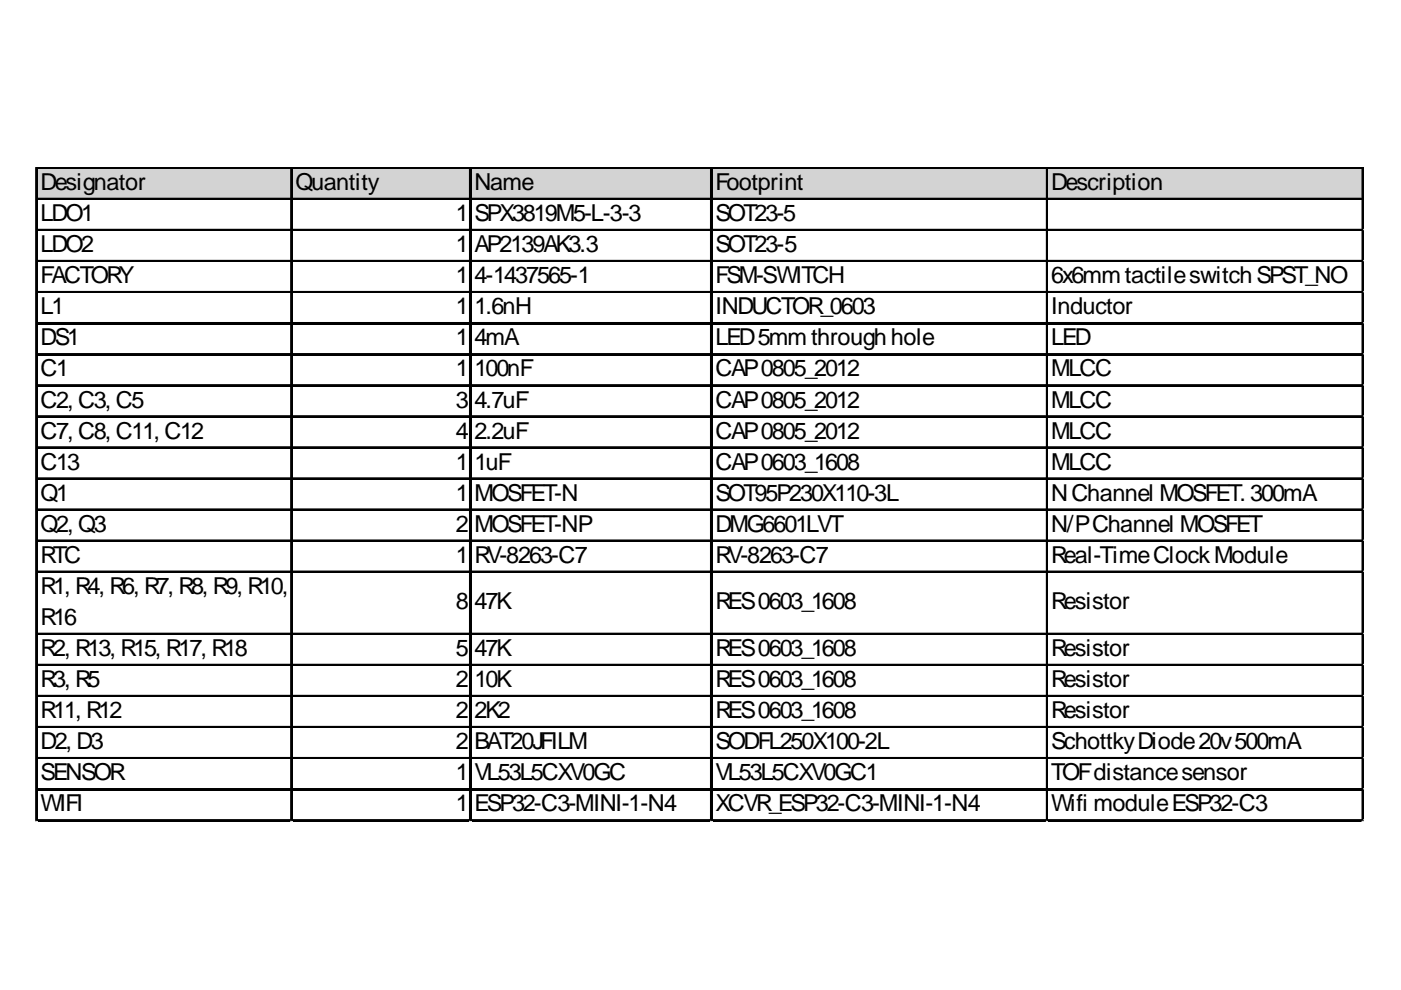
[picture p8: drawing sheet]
<svg xmlns="http://www.w3.org/2000/svg" width="297mm" height="210mm" viewBox="0 0 297 210" stroke-linecap="round" stroke-linejoin="round" font-family="sans-serif">
<defs><g id="words">
<g font-size="4.9">
<text x="8.6" y="40.3">Designator</text>
<text x="62.7" y="40.3">Quantity</text>
<text x="100.6" y="40.3">Name</text>
<text x="151.7" y="40.3">Footprint</text>
<text x="222.9" y="40.3">Description</text>
<text x="8.6" y="46.9">LDO1</text>
<text x="96.6" y="46.9">1</text>
<text x="100.6" y="46.9">SPX3819M5-L-3-3</text>
<text x="151.7" y="46.9">SOT23-5</text>
<text x="8.6" y="53.5">LDO2</text>
<text x="96.6" y="53.5">1</text>
<text x="100.6" y="53.5">AP2139AK3.3</text>
<text x="151.7" y="53.5">SOT23-5</text>
<text x="8.6" y="60.1">FACTORY</text>
<text x="96.6" y="60.1">1</text>
<text x="100.6" y="60.1">4-1437565-1</text>
<text x="151.7" y="60.1">FSM-SWITCH</text>
<text x="222.9" y="60.1">6x6mmtactileswitch SPST_NO</text>
<text x="8.6" y="66.6">L1</text>
<text x="96.6" y="66.6">1</text>
<text x="100.6" y="66.6">1.6nH</text>
<text x="151.7" y="66.6">INDUCTOR_0603</text>
<text x="222.9" y="66.6">Inductor</text>
<text x="8.6" y="73.2">DS1</text>
<text x="96.6" y="73.2">1</text>
<text x="100.6" y="73.2">4mA</text>
<text x="151.7" y="73.2">LED5mmthrough hole</text>
<text x="222.9" y="73.2">LED</text>
<text x="8.6" y="79.8">C1</text>
<text x="96.6" y="79.8">1</text>
<text x="100.6" y="79.8">100nF</text>
<text x="151.7" y="79.8">CAP0805_2012</text>
<text x="222.9" y="79.8">MLCC</text>
<text x="8.6" y="86.4">C2, C3, C5</text>
<text x="96.6" y="86.4">3</text>
<text x="100.6" y="86.4">4.7uF</text>
<text x="151.7" y="86.4">CAP0805_2012</text>
<text x="222.9" y="86.4">MLCC</text>
<text x="8.6" y="93">C7, C8, C11, C12</text>
<text x="96.6" y="93">4</text>
<text x="100.6" y="93">2.2uF</text>
<text x="151.7" y="93">CAP0805_2012</text>
<text x="222.9" y="93">MLCC</text>
<text x="8.6" y="99.6">C13</text>
<text x="96.6" y="99.6">1</text>
<text x="100.6" y="99.6">1uF</text>
<text x="151.7" y="99.6">CAP0603_1608</text>
<text x="222.9" y="99.6">MLCC</text>
<text x="8.6" y="106.2">Q1</text>
<text x="96.6" y="106.2">1</text>
<text x="100.6" y="106.2">MOSFET-N</text>
<text x="151.7" y="106.2">SOT95P230X110-3L</text>
<text x="222.9" y="106.2">NChannel MOSFET. 300mA</text>
<text x="8.6" y="112.8">Q2, Q3</text>
<text x="96.6" y="112.8">2</text>
<text x="100.6" y="112.8">MOSFET-NP</text>
<text x="151.7" y="112.8">DMG6601LVT</text>
<text x="222.9" y="112.8">N/PChannel MOSFET</text>
<text x="8.6" y="119.3">RTC</text>
<text x="96.6" y="119.3">1</text>
<text x="100.6" y="119.3">RV-8263-C7</text>
<text x="151.7" y="119.3">RV-8263-C7</text>
<text x="222.9" y="119.3">Real-TimeClockModule</text>
<text x="8.6" y="125.9">R1, R4, R6, R7, R8, R9, R10,</text>
<text x="96.6" y="129.2">8</text>
<text x="100.6" y="129.2">47K</text>
<text x="151.7" y="129.2">RES0603_1608</text>
<text x="222.9" y="129.2">Resistor</text>
<text x="8.6" y="132.5">R16</text>
<text x="8.6" y="139.1">R2, R13, R15, R17, R18</text>
<text x="96.6" y="139.1">5</text>
<text x="100.6" y="139.1">47K</text>
<text x="151.7" y="139.1">RES0603_1608</text>
<text x="222.9" y="139.1">Resistor</text>
<text x="8.6" y="145.7">R3, R5</text>
<text x="96.6" y="145.7">2</text>
<text x="100.6" y="145.7">10K</text>
<text x="151.7" y="145.7">RES0603_1608</text>
<text x="222.9" y="145.7">Resistor</text>
<text x="8.6" y="152.3">R11, R12</text>
<text x="96.6" y="152.3">2</text>
<text x="100.6" y="152.3">2K2</text>
<text x="151.7" y="152.3">RES0603_1608</text>
<text x="222.9" y="152.3">Resistor</text>
<text x="8.6" y="158.9">D2, D3</text>
<text x="96.6" y="158.9">2</text>
<text x="100.6" y="158.9">BAT20JFILM</text>
<text x="151.7" y="158.9">SODFL250X100-2L</text>
<text x="222.9" y="158.9">SchottkyDiode20v500mA</text>
<text x="8.6" y="165.5">SENSOR</text>
<text x="96.6" y="165.5">1</text>
<text x="100.6" y="165.5">VL53L5CXV0GC</text>
<text x="151.7" y="165.5">VL53L5CXV0GC1</text>
<text x="222.9" y="165.5">TOFdistancesensor</text>
<text x="8.6" y="172">WIFI</text>
<text x="96.6" y="172">1</text>
<text x="100.6" y="172">ESP32-C3-MINI-1-N4</text>
<text x="151.7" y="172">XCVR_ESP32-C3-MINI-1-N4</text>
<text x="222.9" y="172">Wifi moduleESP32-C3</text>
</g>
</g></defs>
<path d="M7.9 35.8h281.3v6.6h-281.3z" fill="#d3d3d3"/>
<g fill="none" stroke="#000" stroke-width=".33">
<path d="M7.6 35.5v138.7M7.8 35.5v138.7M7.9 35.5h281.3M7.9 35.7h281.3M61.7 35.8v138.4M61.8 35.8v138.4M99.6 35.8v138.4M99.8 35.8v138.4M150.7 35.8v138.4M150.9 35.8v138.4M221.9 35.8v138.4M222.1 35.8v138.4"/>
<path d="M288.8 35.8v138.4M289 35.8v138.4M7.9 42.1h281.3M7.9 42.2h281.3M7.9 48.7h281.3M7.9 48.8h281.3M7.9 55.3h281.3M7.9 55.4h281.3M7.9 61.8h281.3M7.9 62h281.3M7.9 68.4h281.3M7.9 68.6h281.3"/>
<path d="M7.9 75h281.3M7.9 75.2h281.3M7.9 81.6h281.3M7.9 81.8h281.3M7.9 88.2h281.3M7.9 88.4h281.3M7.9 94.8h281.3M7.9 94.9h281.3M7.9 101.4h281.3M7.9 101.5h281.3M7.9 108h281.3M7.9 108.1h281.3"/>
<path d="M7.9 114.5h281.3M7.9 114.7h281.3M7.9 121.1h281.3M7.9 121.3h281.3M7.9 134.3h281.3M7.9 134.5h281.3M7.9 140.9h281.3M7.9 141.1h281.3M7.9 147.5h281.3M7.9 147.6h281.3M7.9 154.1h281.3M7.9 154.2h281.3"/>
<path d="M7.9 160.7h281.3M7.9 160.8h281.3M7.9 167.2h281.3M7.9 167.4h281.3M7.9 173.8h281.3M7.9 174h281.3"/>
</g>
<path d="M7.6 174.2h.1" fill="none" stroke="#e0e0e0" stroke-width=".33"/>
<path d="M7.6 174.2h.3z" fill="#e0e0e0"/>
<path d="M61.7 174.2h.1" fill="none" stroke="#e0e0e0" stroke-width=".33"/>
<path d="M61.7 174.2h.3z" fill="#e0e0e0"/>
<path d="M99.6 174.2h.1" fill="none" stroke="#e0e0e0" stroke-width=".33"/>
<path d="M99.6 174.2h.3z" fill="#e0e0e0"/>
<path d="M150.7 174.2h.1" fill="none" stroke="#e0e0e0" stroke-width=".33"/>
<path d="M150.7 174.2h.3z" fill="#e0e0e0"/>
<path d="M221.9 174.2h.1" fill="none" stroke="#e0e0e0" stroke-width=".33"/>
<path d="M221.9 174.2h.3z" fill="#e0e0e0"/>
<path d="M288.8 174.2h.1" fill="none" stroke="#e0e0e0" stroke-width=".33"/>
<path d="M288.8 174.2h.4z" fill="#e0e0e0"/>
<path d="M289.2 48.7h.1" fill="none" stroke="#e0e0e0" stroke-width=".33"/>
<path d="M289.2 48.7v.3z" fill="#e0e0e0"/>
<path d="M289.2 55.3h.1" fill="none" stroke="#e0e0e0" stroke-width=".33"/>
<path d="M289.2 55.3v.3z" fill="#e0e0e0"/>
<path d="M289.2 61.8h.1" fill="none" stroke="#e0e0e0" stroke-width=".33"/>
<path d="M289.2 61.8v.4z" fill="#e0e0e0"/>
<path d="M289.2 68.4h.1" fill="none" stroke="#e0e0e0" stroke-width=".33"/>
<path d="M289.2 68.4v.4z" fill="#e0e0e0"/>
<path d="M289.2 75h.1" fill="none" stroke="#e0e0e0" stroke-width=".33"/>
<path d="M289.2 75v.3z" fill="#e0e0e0"/>
<path d="M289.2 81.6h.1" fill="none" stroke="#e0e0e0" stroke-width=".33"/>
<path d="M289.2 81.6v.3z" fill="#e0e0e0"/>
<path d="M289.2 88.2h.1" fill="none" stroke="#e0e0e0" stroke-width=".33"/>
<path d="M289.2 88.2v.3z" fill="#e0e0e0"/>
<path d="M289.2 94.8h.1" fill="none" stroke="#e0e0e0" stroke-width=".33"/>
<path d="M289.2 94.8v.3z" fill="#e0e0e0"/>
<path d="M289.2 101.4h.1" fill="none" stroke="#e0e0e0" stroke-width=".33"/>
<path d="M289.2 101.4v.3z" fill="#e0e0e0"/>
<path d="M289.2 108h.1" fill="none" stroke="#e0e0e0" stroke-width=".33"/>
<path d="M289.2 108v.3z" fill="#e0e0e0"/>
<path d="M289.2 114.5h.1" fill="none" stroke="#e0e0e0" stroke-width=".33"/>
<path d="M289.2 114.5v.4z" fill="#e0e0e0"/>
<path d="M289.2 121.1h.1" fill="none" stroke="#e0e0e0" stroke-width=".33"/>
<path d="M289.2 121.1v.4z" fill="#e0e0e0"/>
<path d="M289.2 134.3h.1" fill="none" stroke="#e0e0e0" stroke-width=".33"/>
<path d="M289.2 134.3v.3z" fill="#e0e0e0"/>
<path d="M289.2 140.9h.1" fill="none" stroke="#e0e0e0" stroke-width=".33"/>
<path d="M289.2 140.9v.3z" fill="#e0e0e0"/>
<path d="M289.2 147.5h.1" fill="none" stroke="#e0e0e0" stroke-width=".33"/>
<path d="M289.2 147.5v.3z" fill="#e0e0e0"/>
<path d="M289.2 154.1h.1" fill="none" stroke="#e0e0e0" stroke-width=".33"/>
<path d="M289.2 154.1v.3z" fill="#e0e0e0"/>
<path d="M289.2 160.7h.1" fill="none" stroke="#e0e0e0" stroke-width=".33"/>
<path d="M289.2 160.7v.3z" fill="#e0e0e0"/>
<path d="M289.2 167.2h.1" fill="none" stroke="#e0e0e0" stroke-width=".33"/>
<path d="M289.2 167.2v.4z" fill="#e0e0e0"/>
<path d="M289.2 173.8h.1" fill="none" stroke="#e0e0e0" stroke-width=".33"/>
<path d="M289.2 173.8v.4z" fill="#e0e0e0"/>
<use href="#words"/>
</svg>
